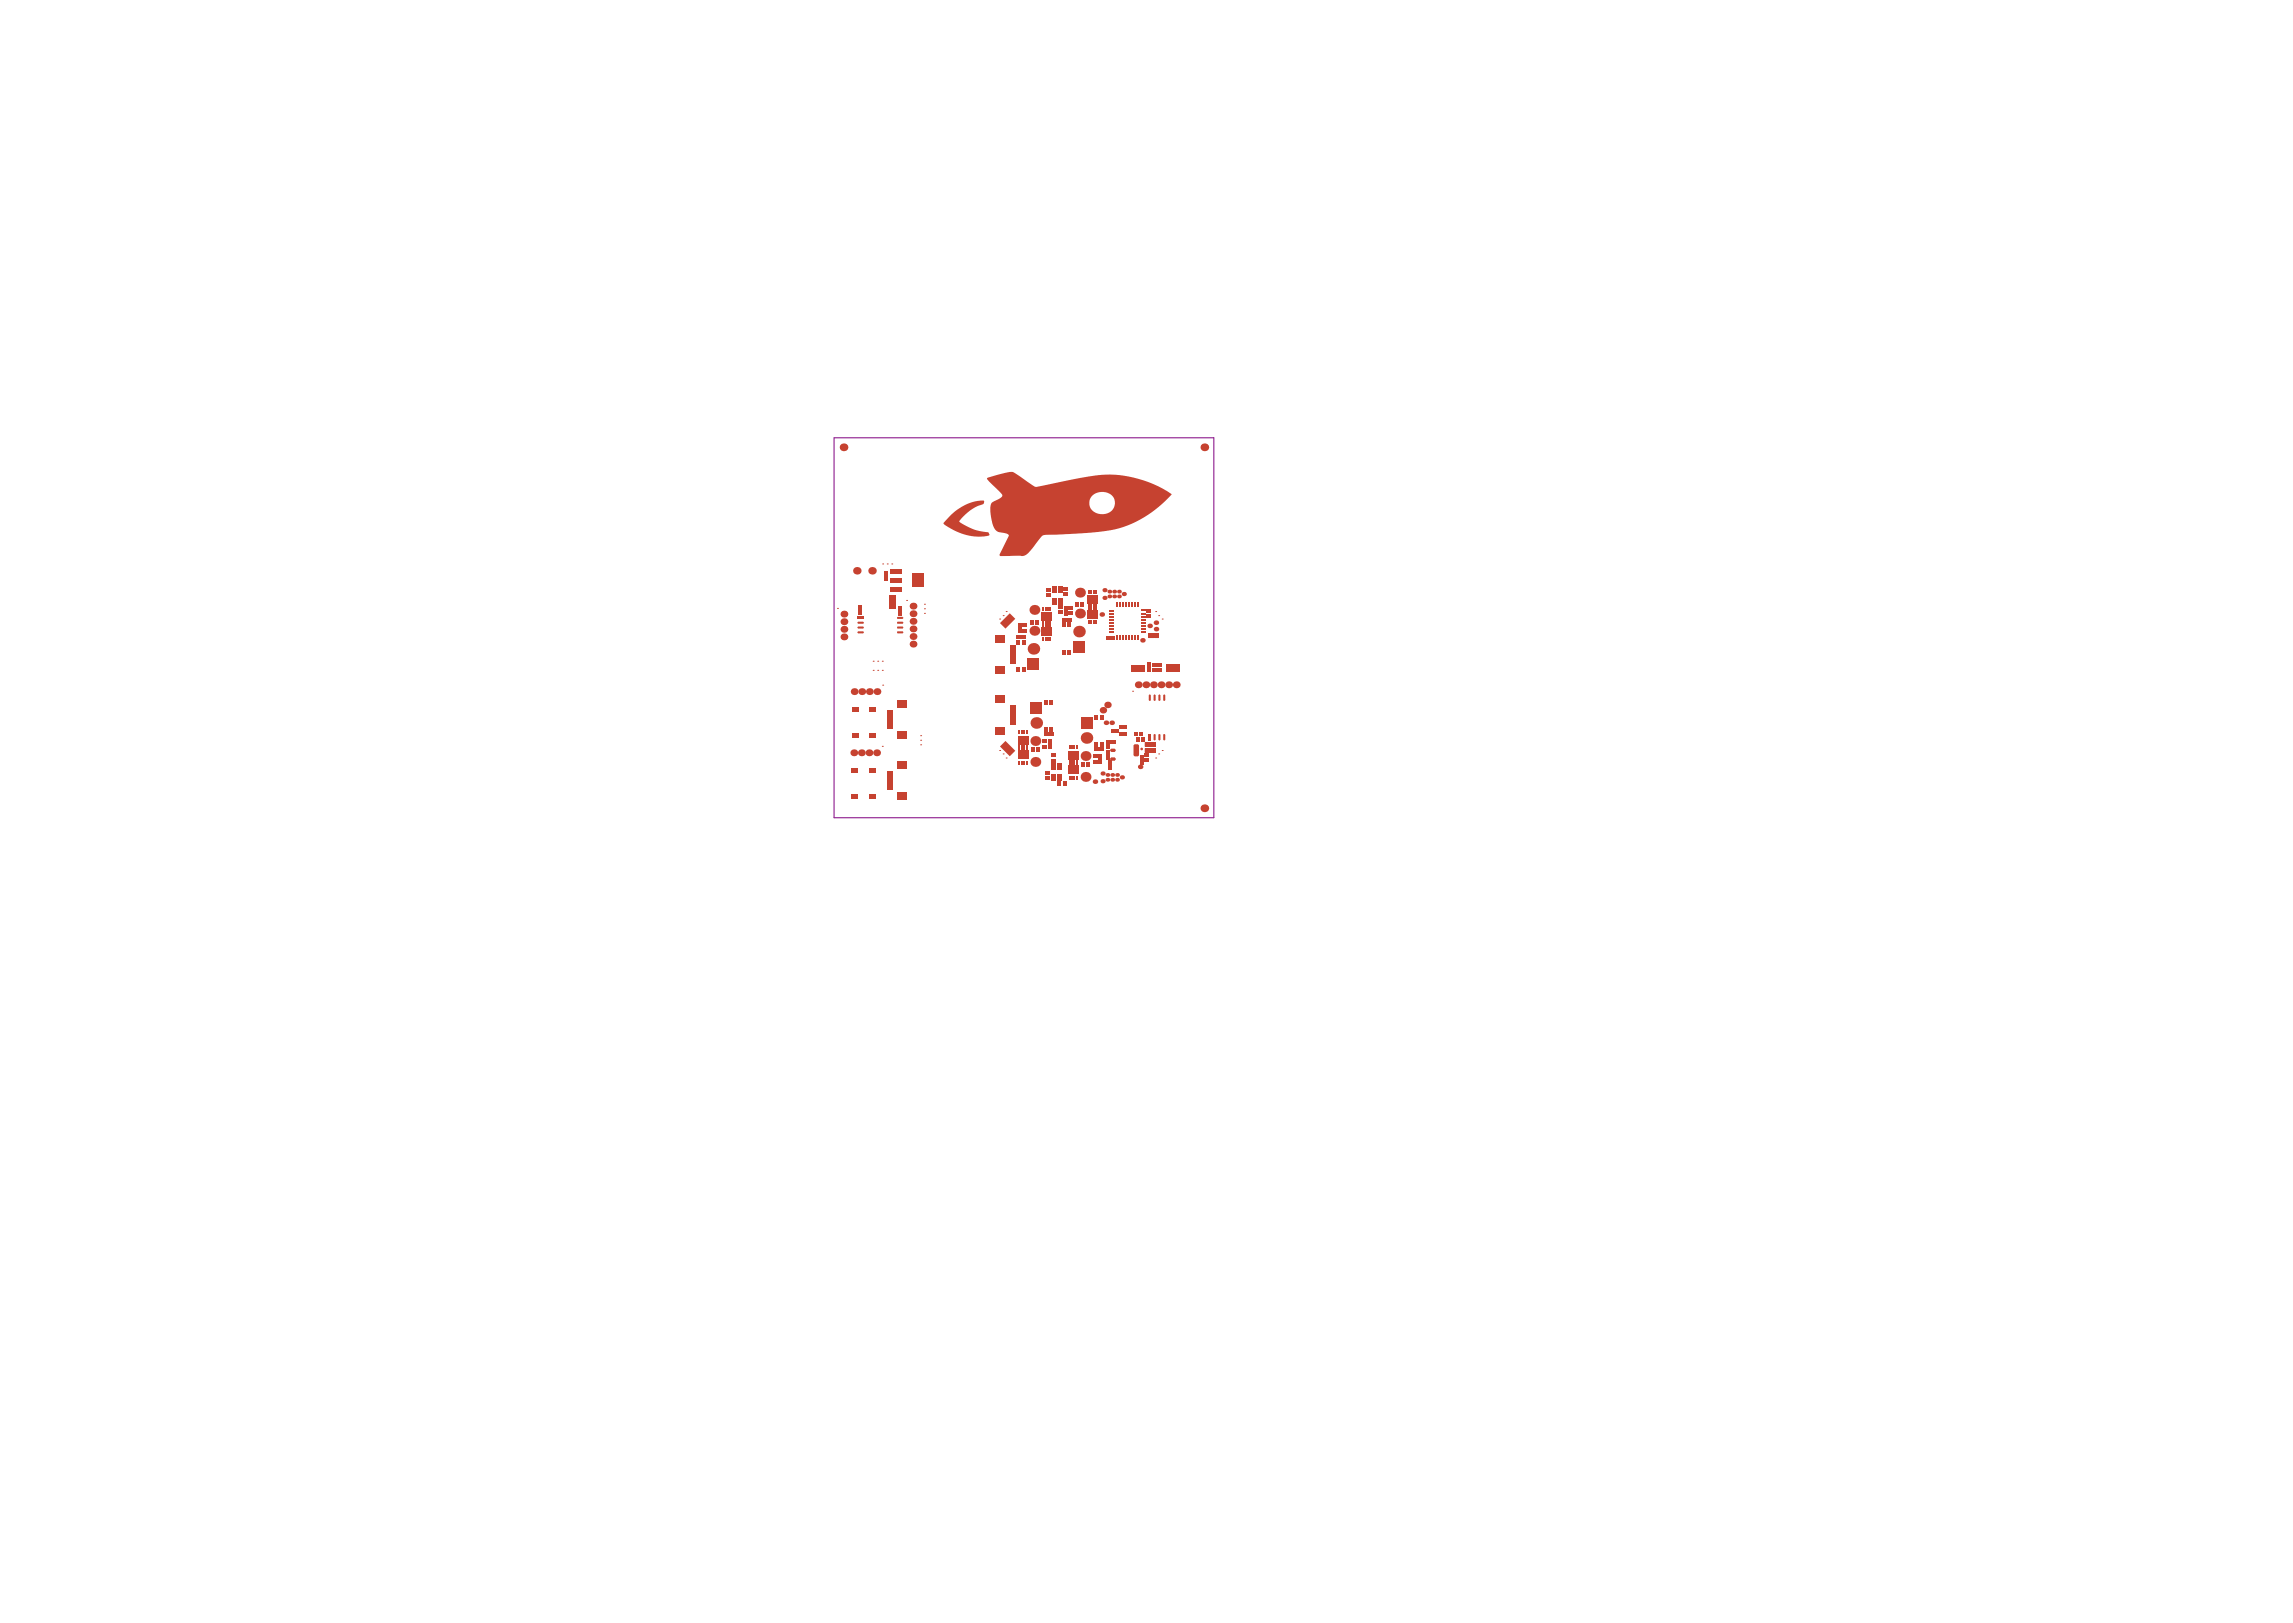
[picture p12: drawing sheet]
<svg xmlns="http://www.w3.org/2000/svg" width="420mm" height="297mm" viewBox="0 0 420 297" stroke-linecap="round" stroke-linejoin="round" font-family="sans-serif">
<path d="M152.7 80.1h69.5v69.6h-69.5z" fill="none" stroke="#800080" stroke-width=".18"/>
<g fill="#c64230">
<path d="M190.7 112.1h1.9v1.6h-1.9z"/>
<path d="M195.6 140.1h1.8v1.6h-1.8z"/>
<path d="M195.6 137.5h1.8v1.5h-1.8z"/>
<path d="M186.4 137.4h1.8v1.6h-1.8z"/>
<path d="M186.4 134.7h1.8v1.6h-1.8z"/>
<path d="M199.1 108.9h1.8v1.6h-1.8z"/>
<path d="M199.1 111.6h1.8v1.6h-1.8z"/>
<path d="M190.7 114.8h1.9v1.6h-1.9z"/>
<path d="M174 94.3l1.6-1.2 1.8-1 2.1-.5h.6l.1 .2a1.25 1.25 0 0 1-1.2 .8l-1.5 .9-1.6 1.5a.39 .39 0 0 0-.2 .3 .39 .39 0 0 0 .2 .4l2.5 1.2 2.5 .5 .2 .2a.32 .32 0 0 1-.1 .4 .32 .32 0 0 1-.4 .1l-1.4 .1-2-.2-1.6-.5-1.9-1-1-.6v-.2z"/>
<path d="M180.7 87.5v.2l.4 .4 2.2 2.2a.66 .66 0 0 1 .1 .7 .66 .66 0 0 1-.6 .4l-.8 .4a1.03 1.03 0 0 0-.7 1.1l.1 1.7 .5 1.9 .7 .8 1.1 .2a.86 .86 0 0 1 1 .6l-1.7 3.3 .1 .3 4 .1 .6-.2 1-.9 1.7-2.2a1.08 1.08 0 0 1 1.1-.6l9.5-.5 2.4-.4 2.2-.5 2.2-.9 2.5-1.5 2.3-1.7 1.9-1.9-2.4-1.5-2.6-1-2.9-.8-2.3-.3h-2.6l-2.5 .3-8.6 1.8a1.47 1.47 0 0 1-1.4-.1l-3.7-2.5-1.4 .1zM200.1 90.6l.5-.3 1-.3 1.1 .1 .6 .4 .6 .6 .2 .6-.1 .9-.3 .6-.6 .6-1 .3-1-.1-.9-.4-.6-.6-.2-.7 .1-.9z"/>
<circle cx="208.3" cy="135.3" r=".24"/>
<circle cx="211" cy="136.2" r=".24"/>
<circle cx="209.2" cy="135.3" r=".24"/>
<circle cx="209" cy="137.1" r=".24"/>
<circle cx="205.4" cy="142.3" r=".38"/>
<circle cx="197.7" cy="108.5" r=".91"/>
<circle cx="189.6" cy="135.6" r=".91"/>
<circle cx="198.7" cy="138.4" r=".91"/>
<circle cx="189.6" cy="139.4" r=".91"/>
<circle cx="201.9" cy="141.6" r=".38"/>
<circle cx="201.9" cy="143" r=".38"/>
<circle cx="198.7" cy="142.2" r=".91"/>
<circle cx="201.9" cy="130" r=".59"/>
<circle cx="202.8" cy="129" r=".59"/>
<circle cx="189.4" cy="115.4" r=".91"/>
<circle cx="197.7" cy="112.3" r=".91"/>
<circle cx="189.4" cy="111.6" r=".91"/>
<circle cx="197.5" cy="115.6" r="1.06"/>
<circle cx="198.9" cy="135.1" r="1.06"/>
<circle cx="189.2" cy="118.7" r="1.06"/>
<circle cx="208.4" cy="125.3" r=".63"/>
</g>
<g fill="#c64230">
<path d="M210.2 115.9h2v.9h-2z" fill-rule="evenodd"/>
<path d="M209.6 136.9h1.9v.9h-1.9z" fill-rule="evenodd"/>
<path d="M209.6 135.8h1.9v.9h-1.9z" fill-rule="evenodd"/>
<path d="M197.9 131.2h2.1v2.2h-2.1z" fill-rule="evenodd"/>
<path d="M196.5 117.3h2.1v2.1h-2.1z" fill-rule="evenodd"/>
<path d="M188.1 120.4h2.2v2.2h-2.2z" fill-rule="evenodd"/>
</g>
<path d="M207.4 126.5h.1" fill="none" stroke="#c64230" stroke-width=".18"/>
<g fill="#c64230">
<circle cx="209.8" cy="125.3" r=".63"/>
<circle cx="211.2" cy="125.3" r=".63"/>
<circle cx="212.6" cy="125.3" r=".63"/>
<circle cx="214" cy="125.3" r=".63"/>
<circle cx="215.3" cy="125.3" r=".63"/>
<circle cx="205.7" cy="108.7" r=".38"/>
</g>
<path d="M210.2 90.8h.1M153.3 111.4h.1M161.6 103.2h.1M211.6 111.9h.1M212.1 112.7h.1M212.8 113.3h.1M211.6 138.7h.1M212.1 138h.1M212.8 137.4h.1" fill="none" stroke="#c64230" stroke-width=".18"/>
<g fill="#c64230">
<circle cx="154.5" cy="112.4" r=".63"/>
<circle cx="154.5" cy="113.8" r=".63"/>
<circle cx="154.5" cy="115.2" r=".63"/>
<circle cx="154.5" cy="116.6" r=".63"/>
<circle cx="156.9" cy="104.5" r=".69"/>
<circle cx="159.7" cy="104.5" r=".69"/>
</g>
<path d="M168.6 136.3h.1M183.7 138h.1M184.2 138.7h.1" fill="none" stroke="#c64230" stroke-width=".18"/>
<g fill="#c64230">
<circle cx="157.7" cy="137.8" r=".63"/>
<circle cx="159.1" cy="137.8" r=".63"/>
<circle cx="160.5" cy="137.8" r=".63"/>
</g>
<path d="M159.9 121h.1M159.9 122.7h.1M160.7 122.7h.1M161.5 136.6h.1" fill="none" stroke="#c64230" stroke-width=".18"/>
<g fill="#c64230">
<circle cx="160.6" cy="126.6" r=".63"/>
<circle cx="159.2" cy="126.6" r=".63"/>
<circle cx="157.8" cy="126.6" r=".63"/>
<circle cx="156.4" cy="126.6" r=".63"/>
</g>
<path d="M160.7 121h.1M161.5 121h.1" fill="none" stroke="#c64230" stroke-width=".18"/>
<path d="M188.7 128.5h2.1v2.1h-2.1z" fill-rule="evenodd" fill="#c64230"/>
<circle cx="189.7" cy="132.3" r="1.06" fill="#c64230"/>
<path d="M166 109.9h.1M169.2 112.3h.1M183 113.3h.1M183.7 112.7h.1M184.2 111.9h.1M183 137.4h.1" fill="none" stroke="#c64230" stroke-width=".18"/>
<g fill="#c64230">
<circle cx="167.2" cy="110.9" r=".63"/>
<circle cx="167.2" cy="112.3" r=".63"/>
<circle cx="167.2" cy="113.7" r=".63"/>
<circle cx="167.2" cy="115.1" r=".63"/>
<circle cx="167.2" cy="116.5" r=".63"/>
<circle cx="167.2" cy="117.9" r=".63"/>
</g>
<path d="M162.4 103.2h.1M163.3 103.2h.1M169.2 111.4h.1M169.2 110.6h.1M161.5 122.7h.1M161.6 125.4h.1M168.6 135.5h.1M168.6 134.6h.1" fill="none" stroke="#c64230" stroke-width=".18"/>
<g fill="#c64230">
<path d="M204 138.6l.3 .3h-.3z"/>
<path d="M203.4 138.7l.2-.1v.3h-.4z"/>
<path d="M203.2 138.9h.4v.3z"/>
<path d="M204 138.9h.3l-.2 .3h-.1z"/>
<path d="M204 137l.3 .3h-.3z"/>
<path d="M203.4 137.1l.2-.1v.3h-.4z"/>
<path d="M203.2 137.3h.4v.3z"/>
<path d="M204 137.3h.3l-.2 .3h-.1z"/>
<path d="M208.2 136.2l.3 .3h-.3z"/>
<path d="M207.7 136.3l.1-.1v.3h-.3z"/>
<path d="M207.5 138.1h.3v.3z"/>
<path d="M208.2 138.1h.3l-.1 .3h-.2z"/>
<path d="M165.2 112.9l.2 .2h-.2z"/>
<path d="M164.3 113l.1-.1v.2h-.2z"/>
<path d="M164.2 113.1h.2v.2z"/>
<path d="M165.2 113.1h.2l-.2 .2z"/>
<path d="M165.2 113.8l.2 .2h-.2z"/>
<path d="M164.3 113.8h.1v.2h-.2z"/>
<path d="M164.2 114h.2v.2z"/>
<path d="M165.2 114h.2l-.2 .2z"/>
<path d="M165.2 114.7l.2 .2h-.2z"/>
<path d="M164.3 114.7h.1v.2h-.2z"/>
<path d="M164.2 114.9h.2v.1z"/>
<path d="M165.2 114.9h.2l-.2 .1z"/>
<path d="M165.2 115.5l.2 .2h-.2z"/>
<path d="M164.3 115.6l.1-.1v.2h-.2z"/>
<path d="M164.2 115.7h.2v.2z"/>
<path d="M165.2 115.7h.2l-.2 .2z"/>
<path d="M158 115.5l.1 .2h-.1z"/>
<path d="M157 115.6l.2-.1v.2h-.2z"/>
<path d="M157 115.7h.2v.2z"/>
<path d="M158 115.7h.1l-.1 .2z"/>
<path d="M158 114.7l.1 .2h-.1z"/>
<path d="M157 114.7h.2v.2h-.2z"/>
<path d="M157 114.9h.2v.1z"/>
<path d="M158 114.9h.1l-.1 .1z"/>
<path d="M158 113.8l.1 .2h-.1z"/>
<path d="M157 113.8h.2v.2h-.2z"/>
<path d="M157 114h.2v.2z"/>
<path d="M158 114h.1l-.1 .2z"/>
<path d="M210.2 116h1.1l-.3 .4 .3 .3-1.1 .1z"/>
<path d="M211.4 116h.7v.8h-.7l-.4-.4z"/>
<path d="M210.4 137h1.1v.7l-1 .1 .2-.4z"/>
<path d="M209.6 137l.7-.1 .4 .5-.4 .4h-.7z"/>
<path d="M210.4 135.8h1.1v.8h-1l.2-.4z"/>
<path d="M209.6 135.8h.7l.4 .5-.4 .4h-.7z"/>
<path d="M210.4 127.2l.1-.1v.2h-.2z"/>
<path d="M210.3 128.1h.2v.2z"/>
<path d="M210.5 128.1h.2l-.2 .2z"/>
<path d="M210.5 127.1l.2 .2h-.2z"/>
<path d="M211.3 127.2l.1-.1v.2h-.2z"/>
<path d="M211.2 128.1h.2v.2z"/>
<path d="M211.4 128.1h.2l-.2 .2z"/>
<path d="M211.4 127.1l.2 .2h-.2z"/>
<path d="M212.1 127.2l.2-.1v.2h-.2z"/>
<path d="M212.1 128.1h.2v.2z"/>
<path d="M212.3 128.1h.2l-.2 .2z"/>
<path d="M212.3 127.1l.2 .2h-.2z"/>
<path d="M213 127.2l.2-.1v.2h-.2z"/>
<path d="M213 128.1h.2v.2z"/>
<path d="M213.2 128.1h.1l-.1 .2z"/>
<path d="M213.2 127.1l.1 .2h-.1z"/>
<path d="M213 134.4l.2-.1v.2h-.2z"/>
<path d="M213 135.3h.2v.2z"/>
<path d="M213.2 135.3h.1l-.1 .2z"/>
<path d="M213.2 134.3l.1 .2h-.1z"/>
<path d="M212.1 134.4l.2-.1v.2h-.2z"/>
<path d="M212.1 135.3h.2v.2z"/>
<path d="M212.3 135.3h.2l-.2 .2z"/>
<path d="M212.3 134.3l.2 .2h-.2z"/>
<path d="M211.3 134.4l.1-.1v.2h-.2z"/>
<path d="M211.2 135.3h.2v.2z"/>
<path d="M211.4 135.3h.2l-.2 .2z"/>
<path d="M211.4 134.3l.2 .2h-.2z"/>
<circle cx="156.3" cy="137.8" r=".63"/>
<circle cx="202.2" cy="108" r=".38"/>
<circle cx="202.2" cy="109.4" r=".38"/>
<circle cx="203.1" cy="109.2" r=".35"/>
<circle cx="203.1" cy="108.3" r=".35"/>
<circle cx="204" cy="109.2" r=".35"/>
<circle cx="204" cy="108.3" r=".35"/>
<circle cx="204.9" cy="109.2" r=".35"/>
<circle cx="204.9" cy="108.3" r=".35"/>
<circle cx="204.5" cy="141.8" r=".35"/>
<circle cx="202.8" cy="141.8" r=".35"/>
<circle cx="202.8" cy="142.7" r=".35"/>
<circle cx="203.6" cy="142.7" r=".35"/>
<circle cx="203.6" cy="141.8" r=".35"/>
<circle cx="204.5" cy="142.7" r=".35"/>
<circle cx="211.6" cy="115.1" r=".42"/>
<circle cx="203.5" cy="132.3" r=".42"/>
<circle cx="210.5" cy="114.5" r=".42"/>
<circle cx="211.6" cy="114" r=".42"/>
<circle cx="201.7" cy="112.5" r=".42"/>
<circle cx="200.5" cy="143.1" r=".42"/>
<circle cx="220.5" cy="147.9" r=".71"/>
<circle cx="154.4" cy="81.9" r=".71"/>
<circle cx="220.5" cy="81.9" r=".71"/>
<circle cx="202.5" cy="132.3" r=".42"/>
<circle cx="209.2" cy="117.2" r=".42"/>
<circle cx="208.7" cy="140.3" r=".42"/>
</g>
<g fill="#c64230">
<path d="M156 140.6h1.1v.8h-1.1z" fill-rule="evenodd"/>
<path d="M156 145.4h1.1v.9h-1.1z" fill-rule="evenodd"/>
<path d="M204.8 132.8h1.5v.5h-1.5z" fill-rule="evenodd"/>
<path d="M204.8 134.1h1.5v.5h-1.5z" fill-rule="evenodd"/>
<path d="M203.5 133.4h1.5v.6h-1.5z" fill-rule="evenodd"/>
<path d="M163 104.2h2v.8h-2z" fill-rule="evenodd"/>
<path d="M163 105.8h2v.8h-2z" fill-rule="evenodd"/>
<path d="M163 107.4h2v.8h-2z" fill-rule="evenodd"/>
<path d="M167.1 105h2v2.4h-2z" fill-rule="evenodd"/>
<path d="M190.9 111.2h.2v.5h-.2z" fill-rule="evenodd"/>
<path d="M192.2 111.2h.2v.5h-.2z" fill-rule="evenodd"/>
<path d="M191.8 111.2h.2v.5h-.2z" fill-rule="evenodd"/>
<path d="M191.3 111.2h.2v.5h-.2z" fill-rule="evenodd"/>
<path d="M190.9 113.6h.2v.6h-.2z" fill-rule="evenodd"/>
<path d="M191.3 113.6h.2v.6h-.2z" fill-rule="evenodd"/>
<path d="M191.8 113.6h.2v.6h-.2z" fill-rule="evenodd"/>
<path d="M192.2 113.6h.2v.6h-.2z" fill-rule="evenodd"/>
<path d="M203.2 138.9l.4-.3h.4l.3 .3-.3 .3h-.4z" fill-rule="evenodd"/>
<path d="M203.2 137.3l.4-.3h.4l.3 .3-.3 .3h-.4z" fill-rule="evenodd"/>
<path d="M207.8 136.2h.4l.3 .3v1.6l-.3 .3h-.4l-.3-.3v-1.6z" fill-rule="evenodd"/>
<path d="M203.2 135.4h1.1v.6h-1.1z" fill-rule="evenodd"/>
<path d="M203 114.9h.9v.3h-.9z" fill-rule="evenodd"/>
<path d="M209 114.3h.8v.4h-.8z" fill-rule="evenodd"/>
<path d="M204.9 110.3h.3v.8h-.3z" fill-rule="evenodd"/>
<path d="M209 114.9h.8v.3h-.8z" fill-rule="evenodd"/>
<path d="M208.2 110.3h.3v.8h-.3z" fill-rule="evenodd"/>
<path d="M206 110.3h.3v.8h-.3z" fill-rule="evenodd"/>
<path d="M204.3 116.2h.3v.9h-.3z" fill-rule="evenodd"/>
<path d="M207.6 116.2h.4v.9h-.4z" fill-rule="evenodd"/>
<path d="M208.2 116.2h.3v.9h-.3z" fill-rule="evenodd"/>
<path d="M209 111.6h.8v.3h-.8z" fill-rule="evenodd"/>
<path d="M203 115.5h.9v.3h-.9z" fill-rule="evenodd"/>
<path d="M207.6 110.3h.4v.8h-.4z" fill-rule="evenodd"/>
<path d="M207.1 110.3h.3v.8h-.3z" fill-rule="evenodd"/>
<path d="M206.5 110.3h.4v.8h-.4z" fill-rule="evenodd"/>
<path d="M205.4 110.3h.4v.8h-.4z" fill-rule="evenodd"/>
<path d="M204.3 110.3h.3v.8h-.3z" fill-rule="evenodd"/>
<path d="M204.9 116.2h.3v.9h-.3z" fill-rule="evenodd"/>
<path d="M205.4 116.2h.4v.9h-.4z" fill-rule="evenodd"/>
<path d="M206 116.2h.3v.9h-.3z" fill-rule="evenodd"/>
<path d="M206.5 116.2h.4v.9h-.4z" fill-rule="evenodd"/>
<path d="M207.1 116.2h.3v.9h-.3z" fill-rule="evenodd"/>
<path d="M203 111.6h.9v.3h-.9z" fill-rule="evenodd"/>
<path d="M203 112.7h.9v.3h-.9z" fill-rule="evenodd"/>
<path d="M203 113.2h.9v.4h-.9z" fill-rule="evenodd"/>
<path d="M203 113.8h.9v.3h-.9z" fill-rule="evenodd"/>
<path d="M209 115.5h.8v.3h-.8z" fill-rule="evenodd"/>
<path d="M209 113.8h.8v.3h-.8z" fill-rule="evenodd"/>
<path d="M209 113.2h.8v.4h-.8z" fill-rule="evenodd"/>
<path d="M209 112.7h.8v.3h-.8z" fill-rule="evenodd"/>
<path d="M209 112.1h.8v.4h-.8z" fill-rule="evenodd"/>
<path d="M203 114.3h.9v.4h-.9z" fill-rule="evenodd"/>
<path d="M203 112.1h.9v.4h-.9z" fill-rule="evenodd"/>
<path d="M164.4 112.9h.8l.2 .2-.2 .2h-.8l-.2-.2z" fill-rule="evenodd"/>
<path d="M164.4 113.8h.8l.2 .2-.2 .2h-.8l-.2-.2z" fill-rule="evenodd"/>
<path d="M164.4 114.7h.8l.2 .2-.2 .1h-.8l-.2-.1z" fill-rule="evenodd"/>
<path d="M164.4 115.5h.8l.2 .2-.2 .2h-.8l-.2-.2z" fill-rule="evenodd"/>
<path d="M157.2 115.5h.8l.1 .2-.1 .2h-.8l-.2-.2z" fill-rule="evenodd"/>
<path d="M157.2 114.7h.8l.1 .2-.1 .1h-.8l-.2-.1z" fill-rule="evenodd"/>
<path d="M157.2 113.8h.8l.1 .2-.1 .2h-.8l-.2-.2z" fill-rule="evenodd"/>
<path d="M157 112.9h1.1v.4h-1.1z" fill-rule="evenodd"/>
<path d="M162.4 132.7h1.1v.3h-1.1z" fill-rule="evenodd"/>
<path d="M162.4 132h1.1v.4h-1.1z" fill-rule="evenodd"/>
<path d="M164.4 128.1h1.7v1.4h-1.7z" fill-rule="evenodd"/>
<path d="M162.4 133h1.1v.4h-1.1z" fill-rule="evenodd"/>
<path d="M164.4 133.8h1.7v1.4h-1.7z" fill-rule="evenodd"/>
<path d="M162.4 132.3h1.1v.4h-1.1z" fill-rule="evenodd"/>
<path d="M162.4 131.3h1.1v.4h-1.1z" fill-rule="evenodd"/>
<path d="M162.4 131h1.1v.3h-1.1z" fill-rule="evenodd"/>
<path d="M162.4 130.6h1.1v.4h-1.1z" fill-rule="evenodd"/>
<path d="M162.4 131.7h1.1v.3h-1.1z" fill-rule="evenodd"/>
<path d="M162.4 129.9h1.1v.4h-1.1z" fill-rule="evenodd"/>
<path d="M162.4 130.3h1.1v.3h-1.1z" fill-rule="evenodd"/>
<path d="M162.9 110.3h1.2v1.2h-1.2z" fill-rule="evenodd"/>
<path d="M162.9 108.9h1.2v1.2h-1.2z" fill-rule="evenodd"/>
<path d="M192.6 109.4h.9v1.2h-.9z" fill-rule="evenodd"/>
<path d="M192.6 107.4h.9v1.1h-.9z" fill-rule="evenodd"/>
<path d="M193.6 107.4h.9v1.1h-.9z" fill-rule="evenodd"/>
<path d="M193.6 109.4h.9v1.2h-.9z" fill-rule="evenodd"/>
<path d="M210.2 115.9h.5v.9h-.5z" fill-rule="evenodd"/>
<path d="M193.4 139.7h1v1.2h-1z" fill-rule="evenodd"/>
<path d="M193.4 141.8h1v1.2h-1z" fill-rule="evenodd"/>
<path d="M192.4 141.8h.9v1.2h-.9z" fill-rule="evenodd"/>
<path d="M192.4 139.7h.9v1.2h-.9z" fill-rule="evenodd"/>
<path d="M208.7 139.1h.7v.7h-.7z" fill-rule="evenodd"/>
<path d="M208.7 138.2h.7v.8h-.7z" fill-rule="evenodd"/>
<path d="M203.4 116.4h.7v.7h-.7z" fill-rule="evenodd"/>
<path d="M202.5 116.4h.8v.7h-.8z" fill-rule="evenodd"/>
<path d="M202.4 136.3h.7v.8h-.7z" fill-rule="evenodd"/>
<path d="M202.4 135.5h.7v.7h-.7z" fill-rule="evenodd"/>
<path d="M202.4 138.3h.7v.7h-.7z" fill-rule="evenodd"/>
<path d="M202.4 137.4h.7v.7h-.7z" fill-rule="evenodd"/>
<path d="M202.8 139.3h.7v.7h-.7z" fill-rule="evenodd"/>
<path d="M202.8 140.1h.7v.8h-.7z" fill-rule="evenodd"/>
<path d="M208.4 121.7h1.2v1.3h-1.2z" fill-rule="evenodd"/>
<path d="M207.1 121.7h1.2v1.3h-1.2z" fill-rule="evenodd"/>
<path d="M208.5 134h.8v.7h-.8z" fill-rule="evenodd"/>
<path d="M207.7 134h.7v.7h-.7z" fill-rule="evenodd"/>
<path d="M209.6 136.9h.5v.9h-.5z" fill-rule="evenodd"/>
<path d="M211 136.9h.5v.9h-.5z" fill-rule="evenodd"/>
<path d="M209.6 135.8h.5v.9h-.5z" fill-rule="evenodd"/>
<path d="M211 135.8h.5v.9h-.5z" fill-rule="evenodd"/>
<path d="M159.2 129.4h1.1v.8h-1.1z" fill-rule="evenodd"/>
<path d="M159.2 134.2h1.1v.9h-1.1z" fill-rule="evenodd"/>
<path d="M159.1 140.6h1.1v.8h-1.1z" fill-rule="evenodd"/>
<path d="M159.1 145.4h1.1v.9h-1.1z" fill-rule="evenodd"/>
<path d="M156 129.4h1.2v.8h-1.2z" fill-rule="evenodd"/>
<path d="M156 134.2h1.2v.9h-1.2z" fill-rule="evenodd"/>
<path d="M184.1 135.6l1.8 1.8-1 1-1.8-1.8z" fill-rule="evenodd"/>
<path d="M184.9 112.2l1 1.1-1.8 1.7-1-1z" fill-rule="evenodd"/>
<path d="M209.6 138.8h.7v.7h-.7z" fill-rule="evenodd"/>
<path d="M209.6 137.8h.7v.7h-.7z" fill-rule="evenodd"/>
<path d="M210 111.5h.7v.7h-.7z" fill-rule="evenodd"/>
<path d="M210 112.5h.7v.7h-.7z" fill-rule="evenodd"/>
<path d="M201 138.1h.7v.7h-.7z" fill-rule="evenodd"/>
<path d="M201 139h.7v.7h-.7z" fill-rule="evenodd"/>
<path d="M191.8 135.3h.7v.8h-.7z" fill-rule="evenodd"/>
<path d="M191.8 136.2h.7v.7h-.7z" fill-rule="evenodd"/>
<path d="M194.8 111.8h.7v.8h-.7z" fill-rule="evenodd"/>
<path d="M194.8 111h.7v.7h-.7z" fill-rule="evenodd"/>
<path d="M186.4 115h.7v.7h-.7z" fill-rule="evenodd"/>
<path d="M186.4 114.1h.7v.8h-.7z" fill-rule="evenodd"/>
<path d="M197.1 142.1h.2v.5h-.2z" fill-rule="evenodd"/>
<path d="M195.7 142.1h.2v.5h-.2z" fill-rule="evenodd"/>
<path d="M196.2 142.1h.2v.5h-.2z" fill-rule="evenodd"/>
<path d="M196.6 142.1h.2v.5h-.2z" fill-rule="evenodd"/>
<path d="M197.1 139.6h.2v.6h-.2z" fill-rule="evenodd"/>
<path d="M196.6 139.6h.2v.6h-.2z" fill-rule="evenodd"/>
<path d="M196.2 139.6h.2v.6h-.2z" fill-rule="evenodd"/>
<path d="M195.7 139.6h.2v.6h-.2z" fill-rule="evenodd"/>
<path d="M197.1 136.5h.2v.6h-.2z" fill-rule="evenodd"/>
<path d="M196.6 136.5h.2v.6h-.2z" fill-rule="evenodd"/>
<path d="M196.2 136.5h.2v.6h-.2z" fill-rule="evenodd"/>
<path d="M195.7 136.5h.2v.6h-.2z" fill-rule="evenodd"/>
<path d="M195.7 139h.2v.5h-.2z" fill-rule="evenodd"/>
<path d="M196.2 139h.2v.5h-.2z" fill-rule="evenodd"/>
<path d="M196.6 139h.2v.5h-.2z" fill-rule="evenodd"/>
<path d="M197.1 139h.2v.5h-.2z" fill-rule="evenodd"/>
<path d="M187.9 139.3h.2v.6h-.2z" fill-rule="evenodd"/>
<path d="M186.5 136.9h.2v.6h-.2z" fill-rule="evenodd"/>
<path d="M187 136.9h.2v.6h-.2z" fill-rule="evenodd"/>
<path d="M187.4 136.9h.2v.6h-.2z" fill-rule="evenodd"/>
<path d="M187.9 136.9h.2v.6h-.2z" fill-rule="evenodd"/>
<path d="M187.4 139.3h.2v.6h-.2z" fill-rule="evenodd"/>
<path d="M187 139.3h.2v.6h-.2z" fill-rule="evenodd"/>
<path d="M186.5 139.3h.2v.6h-.2z" fill-rule="evenodd"/>
<path d="M187.9 136.2h.2v.6h-.2z" fill-rule="evenodd"/>
<path d="M187.4 136.2h.2v.6h-.2z" fill-rule="evenodd"/>
<path d="M187 136.2h.2v.6h-.2z" fill-rule="evenodd"/>
<path d="M186.5 136.2h.2v.6h-.2z" fill-rule="evenodd"/>
<path d="M186.5 133.8h.2v.5h-.2z" fill-rule="evenodd"/>
<path d="M187 133.8h.2v.5h-.2z" fill-rule="evenodd"/>
<path d="M187.4 133.8h.2v.5h-.2z" fill-rule="evenodd"/>
<path d="M187.9 133.8h.2v.5h-.2z" fill-rule="evenodd"/>
<path d="M199.2 108h.2v.6h-.2z" fill-rule="evenodd"/>
<path d="M200.6 108h.2v.6h-.2z" fill-rule="evenodd"/>
<path d="M200.1 108h.2v.6h-.2z" fill-rule="evenodd"/>
<path d="M199.7 108h.2v.6h-.2z" fill-rule="evenodd"/>
<path d="M199.2 110.4h.2v.6h-.2z" fill-rule="evenodd"/>
<path d="M199.7 110.4h.2v.6h-.2z" fill-rule="evenodd"/>
<path d="M200.1 110.4h.2v.6h-.2z" fill-rule="evenodd"/>
<path d="M200.6 110.4h.2v.6h-.2z" fill-rule="evenodd"/>
<path d="M199.2 113.6h.2v.5h-.2z" fill-rule="evenodd"/>
<path d="M199.7 113.6h.2v.5h-.2z" fill-rule="evenodd"/>
<path d="M200.1 113.6h.2v.5h-.2z" fill-rule="evenodd"/>
<path d="M200.6 113.6h.2v.5h-.2z" fill-rule="evenodd"/>
<path d="M200.6 111.1h.2v.6h-.2z" fill-rule="evenodd"/>
<path d="M200.1 111.1h.2v.6h-.2z" fill-rule="evenodd"/>
<path d="M199.7 111.1h.2v.6h-.2z" fill-rule="evenodd"/>
<path d="M199.2 111.1h.2v.6h-.2z" fill-rule="evenodd"/>
<path d="M192.2 116.7h.2v.6h-.2z" fill-rule="evenodd"/>
<path d="M190.9 116.7h.2v.6h-.2z" fill-rule="evenodd"/>
<path d="M191.3 116.7h.2v.6h-.2z" fill-rule="evenodd"/>
<path d="M191.8 116.7h.2v.6h-.2z" fill-rule="evenodd"/>
<path d="M192.2 114.3h.2v.6h-.2z" fill-rule="evenodd"/>
<path d="M191.8 114.3h.2v.6h-.2z" fill-rule="evenodd"/>
<path d="M191.3 114.3h.2v.6h-.2z" fill-rule="evenodd"/>
<path d="M190.9 114.3h.2v.6h-.2z" fill-rule="evenodd"/>
<path d="M198.9 139.6h.7v.7h-.7z" fill-rule="evenodd"/>
<path d="M197.9 139.6h.7v.7h-.7z" fill-rule="evenodd"/>
<path d="M200.1 138.1h.8v.6h-.8z" fill-rule="evenodd"/>
<path d="M200.1 139h.8v.7h-.8z" fill-rule="evenodd"/>
<path d="M189.7 136.8h.7v.8h-.7z" fill-rule="evenodd"/>
<path d="M188.8 136.8h.6v.8h-.6z" fill-rule="evenodd"/>
<path d="M190.9 135.3h.8v.7h-.8z" fill-rule="evenodd"/>
<path d="M190.9 136.3h.8v.7h-.8z" fill-rule="evenodd"/>
<path d="M196.9 110.3h.7v.8h-.7z" fill-rule="evenodd"/>
<path d="M197.8 110.3h.7v.8h-.7z" fill-rule="evenodd"/>
<path d="M195.6 111.9h.8v.7h-.8z" fill-rule="evenodd"/>
<path d="M195.6 110.9h.8v.7h-.8z" fill-rule="evenodd"/>
<path d="M189.5 113.5h.7v.7h-.7z" fill-rule="evenodd"/>
<path d="M188.5 113.5h.7v.7h-.7z" fill-rule="evenodd"/>
<path d="M187.3 115.1h.7v.7h-.7z" fill-rule="evenodd"/>
<path d="M187.3 114.1h.7v.7h-.7z" fill-rule="evenodd"/>
<path d="M213.5 121.5h2.5v1.4h-2.5z" fill-rule="evenodd"/>
<path d="M193.6 143h.7v.8h-.7z" fill-rule="evenodd"/>
<path d="M194.6 143h.7v.8h-.7z" fill-rule="evenodd"/>
<path d="M191.6 107.6h.8v.7h-.8z" fill-rule="evenodd"/>
<path d="M191.6 108.6h.8v.7h-.8z" fill-rule="evenodd"/>
<path d="M191.4 142.1h.8v.7h-.8z" fill-rule="evenodd"/>
<path d="M191.4 141.1h.8v.7h-.8z" fill-rule="evenodd"/>
<path d="M194.7 107.5h.8v.7h-.8z" fill-rule="evenodd"/>
<path d="M194.7 108.4h.8v.7h-.8z" fill-rule="evenodd"/>
<path d="M192.5 138.9h.7v.6h-.7z" fill-rule="evenodd"/>
<path d="M192.5 137.9h.7v.7h-.7z" fill-rule="evenodd"/>
<path d="M193.7 110.8h.8v.7h-.8z" fill-rule="evenodd"/>
<path d="M193.7 111.7h.8v.7h-.8z" fill-rule="evenodd"/>
<path d="M200.4 136.8h.7v.7h-.7z" fill-rule="evenodd"/>
<path d="M201.3 136.8h.7v.7h-.7z" fill-rule="evenodd"/>
<path d="M191.2 134.1h.7v.7h-.7z" fill-rule="evenodd"/>
<path d="M192.1 134.1h.7v.7h-.7z" fill-rule="evenodd"/>
<path d="M195.4 113.2h.7v.7h-.7z" fill-rule="evenodd"/>
<path d="M194.5 113.2h.7v.7h-.7z" fill-rule="evenodd"/>
<path d="M187 116.3h.7v.7h-.7z" fill-rule="evenodd"/>
<path d="M186.1 116.3h.8v.7h-.8z" fill-rule="evenodd"/>
<path d="M200.3 135.9h.7v.8h-.7z" fill-rule="evenodd"/>
<path d="M201.3 135.9h.7v.8h-.7z" fill-rule="evenodd"/>
<path d="M200.3 130.9h.7v.7h-.7z" fill-rule="evenodd"/>
<path d="M201.3 130.9h.7v.7h-.7z" fill-rule="evenodd"/>
<path d="M208 135h.7v.7h-.7z" fill-rule="evenodd"/>
<path d="M209 135h.6v.7h-.6z" fill-rule="evenodd"/>
<path d="M191.2 133.1h.6v.8h-.6z" fill-rule="evenodd"/>
<path d="M192.1 133.1h.7v.8h-.7z" fill-rule="evenodd"/>
<path d="M191.2 128.1h.6v.8h-.6z" fill-rule="evenodd"/>
<path d="M192.1 128.1h.7v.8h-.7z" fill-rule="evenodd"/>
<path d="M195.4 119h.7v.8h-.7z" fill-rule="evenodd"/>
<path d="M194.5 119h.7v.8h-.7z" fill-rule="evenodd"/>
<path d="M195.4 114h.7v.8h-.7z" fill-rule="evenodd"/>
<path d="M194.5 114h.7v.8h-.7z" fill-rule="evenodd"/>
<path d="M187.1 122.2h.7v.8h-.7z" fill-rule="evenodd"/>
<path d="M186.1 122.2h.7v.8h-.7z" fill-rule="evenodd"/>
<path d="M187.1 117.1h.7v.8h-.7z" fill-rule="evenodd"/>
<path d="M186.1 117.1h.7v.8h-.7z" fill-rule="evenodd"/>
<path d="M184.9 129.1h1v.4h-1z" fill-rule="evenodd"/>
<path d="M184.9 132.2h1v.4h-1z" fill-rule="evenodd"/>
<path d="M184.9 130.2h1v.3h-1z" fill-rule="evenodd"/>
<path d="M184.9 131.5h1v.4h-1z" fill-rule="evenodd"/>
<path d="M184.9 130.9h1v.3h-1z" fill-rule="evenodd"/>
<path d="M184.9 129.5h1v.3h-1z" fill-rule="evenodd"/>
<path d="M182.3 133h1.7v1.4h-1.7z" fill-rule="evenodd"/>
<path d="M182.3 127.3h1.7v1.4h-1.7z" fill-rule="evenodd"/>
<path d="M184.9 129.8h1v.4h-1z" fill-rule="evenodd"/>
<path d="M184.9 131.2h1v.4h-1z" fill-rule="evenodd"/>
<path d="M184.9 130.5h1v.4h-1z" fill-rule="evenodd"/>
<path d="M184.9 131.9h1v.3h-1z" fill-rule="evenodd"/>
<path d="M182.3 122h1.7v1.4h-1.7z" fill-rule="evenodd"/>
<path d="M184.9 118.1h1v.3h-1z" fill-rule="evenodd"/>
<path d="M182.3 116.2h1.7v1.4h-1.7z" fill-rule="evenodd"/>
<path d="M184.9 118.4h1v.4h-1z" fill-rule="evenodd"/>
<path d="M184.9 118.8h1v.3h-1z" fill-rule="evenodd"/>
<path d="M184.9 119.8h1v.3h-1z" fill-rule="evenodd"/>
<path d="M184.9 120.1h1v.4h-1z" fill-rule="evenodd"/>
<path d="M184.9 120.5h1v.3h-1z" fill-rule="evenodd"/>
<path d="M184.9 119.1h1v.4h-1z" fill-rule="evenodd"/>
<path d="M184.9 119.5h1v.3h-1z" fill-rule="evenodd"/>
<path d="M184.9 121.2h1v.3h-1z" fill-rule="evenodd"/>
<path d="M184.9 120.8h1v.4h-1z" fill-rule="evenodd"/>
<path d="M164.3 139.3h1.7v1.4h-1.7z" fill-rule="evenodd"/>
<path d="M162.4 144.2h1v.4h-1z" fill-rule="evenodd"/>
<path d="M164.3 145h1.7v1.4h-1.7z" fill-rule="evenodd"/>
<path d="M162.4 143.9h1v.3h-1z" fill-rule="evenodd"/>
<path d="M162.4 143.5h1v.4h-1z" fill-rule="evenodd"/>
<path d="M162.4 142.5h1v.4h-1z" fill-rule="evenodd"/>
<path d="M162.4 142.2h1v.3h-1z" fill-rule="evenodd"/>
<path d="M162.4 141.8h1v.4h-1z" fill-rule="evenodd"/>
<path d="M162.4 143.2h1v.3h-1z" fill-rule="evenodd"/>
<path d="M162.4 142.8h1v.4h-1z" fill-rule="evenodd"/>
<path d="M162.4 141.1h1v.4h-1z" fill-rule="evenodd"/>
<path d="M162.4 141.5h1v.3h-1z" fill-rule="evenodd"/>
<path d="M210.3 134.3h.4v1.2h-.4z" fill-rule="evenodd"/>
<path d="M210.5 127.1l.2 .2v.8l-.2 .2-.2-.2v-.8z" fill-rule="evenodd"/>
<path d="M211.4 127.1l.2 .2v.8l-.2 .2-.2-.2v-.8z" fill-rule="evenodd"/>
<path d="M212.3 127.1l.2 .2v.8l-.2 .2-.2-.2v-.8z" fill-rule="evenodd"/>
<path d="M213.2 127.1l.1 .2v.8l-.1 .2-.2-.2v-.8z" fill-rule="evenodd"/>
<path d="M213.2 134.3l.1 .2v.8l-.1 .2-.2-.2v-.8z" fill-rule="evenodd"/>
<path d="M212.3 134.3l.2 .2v.8l-.2 .2-.2-.2v-.8z" fill-rule="evenodd"/>
<path d="M211.4 134.3l.2 .2v.8l-.2 .2-.2-.2v-.8z" fill-rule="evenodd"/>
<path d="M210.1 122.2h.7v.7h-.7z" fill-rule="evenodd"/>
<path d="M210.1 121.3h.7v.8h-.7z" fill-rule="evenodd"/>
<path d="M211 122.3h.8v.7h-.8z" fill-rule="evenodd"/>
<path d="M211 121.3h.8v.7h-.8z" fill-rule="evenodd"/>
<path d="M211.9 122.3h.8v.7h-.8z" fill-rule="evenodd"/>
<path d="M211.9 121.3h.8v.7h-.8z" fill-rule="evenodd"/>
<path d="M161.8 105.4h.7v.8h-.7z" fill-rule="evenodd"/>
<path d="M161.8 104.6h.7v.7h-.7z" fill-rule="evenodd"/>
<path d="M164.5 111h.6v.8h-.6z" fill-rule="evenodd"/>
<path d="M164.5 111.9h.6v.7h-.6z" fill-rule="evenodd"/>
<path d="M157.1 110.9h.7v.7h-.7z" fill-rule="evenodd"/>
<path d="M157.1 111.8h.7v.7h-.7z" fill-rule="evenodd"/>
</g>
</svg>
